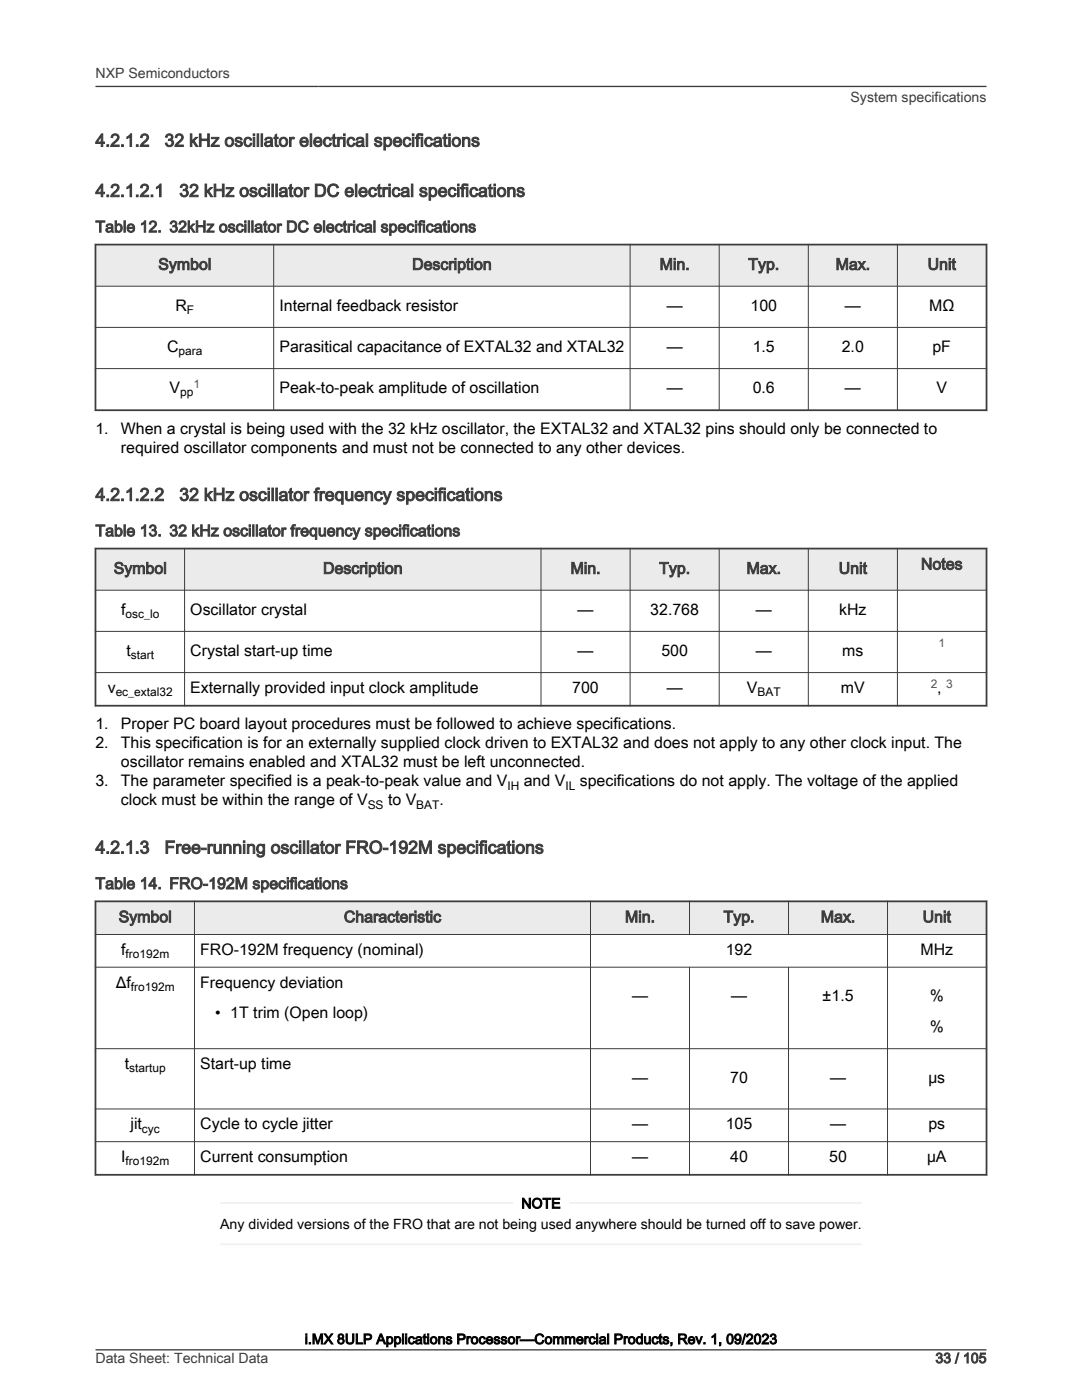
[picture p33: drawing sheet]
<svg xmlns="http://www.w3.org/2000/svg" width="216mm" height="279mm" viewBox="0 0 216 279" stroke-linecap="round" stroke-linejoin="round" font-family="sans-serif">
<defs><g id="words">
<g font-size="3.5" fill="#3c3c3c">
<text x="19" y="29.2">4.2.1.2</text>
<text x="32.8" y="29.2">32 kHz oscillator electrical specifications</text>
<text x="19" y="39.3">4.2.1.2.1</text>
<text x="35.8" y="39.3">32 kHz oscillator DC electrical specifications</text>
<text x="19" y="99.9">4.2.1.2.2</text>
<text x="35.8" y="99.9">32 kHz oscillator frequency specifications</text>
<text x="19" y="170.3">4.2.1.3</text>
<text x="32.8" y="170.3">Free-running oscillator FRO-192M specifications</text>
</g>
<g font-size="3.2" fill="#3c3c3c">
<text x="19" y="46.3">Table 12. 32kHz oscillator DC electrical specifications</text>
<text x="31.6" y="53.8">Symbol</text>
<text x="82.2" y="53.8">Description</text>
<text x="131.6" y="53.8">Min.</text>
<text x="149.3" y="53.8">Typ.</text>
<text x="166.7" y="53.8">Max.</text>
<text x="185.1" y="53.8">Unit</text>
<text x="19" y="107">Table 13. 32 kHz oscillator frequency specifications</text>
<text x="183.8" y="113.7">Notes</text>
<text x="22.7" y="114.5">Symbol</text>
<text x="64.4" y="114.5">Description</text>
<text x="113.8" y="114.5">Min.</text>
<text x="131.5" y="114.5">Typ.</text>
<text x="149" y="114.5">Max.</text>
<text x="167.4" y="114.5">Unit</text>
<text x="19" y="177.4">Table 14. FRO-192M specifications</text>
<text x="23.7" y="184.1">Symbol</text>
<text x="68.6" y="184.1">Characteristic</text>
<text x="124.7" y="184.1">Min.</text>
<text x="144.4" y="184.1">Typ.</text>
<text x="163.8" y="184.1">Max.</text>
<text x="184.1" y="184.1">Unit</text>
</g>
<g font-size="3.2">
<text x="35" y="62.1">R</text>
<text x="55.8" y="62.1">Internal feedback resistor</text>
<text x="133" y="62.1">—</text>
<text x="149.8" y="62.1">100</text>
<text x="168.6" y="62.1">—</text>
<text x="185.4" y="62.1">MΩ</text>
<text x="33.3" y="70.3">C</text>
<text x="55.8" y="70.3">Parasitical capacitance of EXTAL32 and XTAL32</text>
<text x="133" y="70.3">—</text>
<text x="150.2" y="70.3">1.5</text>
<text x="168" y="70.3">2.0</text>
<text x="186.1" y="70.3">pF</text>
<text x="33.8" y="78.5">V</text>
<text x="55.8" y="78.5">Peak-to-peak amplitude of oscillation</text>
<text x="133" y="78.5">—</text>
<text x="150.2" y="78.5">0.6</text>
<text x="168.6" y="78.5">—</text>
<text x="186.9" y="78.5">V</text>
<text x="19" y="86.5">1.</text>
<text x="24.1" y="86.5">When a crystal is being used with the 32 kHz oscillator, the EXTAL32 and XTAL32 pins should only be connected to</text>
<text x="24.1" y="90.3">required oscillator components and must not be connected to any other devices.</text>
<text x="24.2" y="122.7">f</text>
<text x="38" y="122.7">Oscillator crystal</text>
<text x="115.3" y="122.7">—</text>
<text x="129.8" y="122.7">32.768</text>
<text x="150.8" y="122.7">—</text>
<text x="167.4" y="122.7">kHz</text>
<text x="25.2" y="130.9">t</text>
<text x="38" y="130.9">Crystal start-up time</text>
<text x="115.3" y="130.9">—</text>
<text x="132" y="130.9">500</text>
<text x="150.8" y="130.9">—</text>
<text x="168.1" y="130.9">ms</text>
<text x="21.5" y="138.3">v</text>
<text x="38" y="138.3">Externally provided input clock amplitude</text>
<text x="114.2" y="138.3">700</text>
<text x="133" y="138.3">—</text>
<text x="149" y="138.3">V</text>
<text x="167.8" y="138.3">mV</text>
<text x="187" y="138.3">,</text>
<text x="19" y="145.5">1.</text>
<text x="19" y="149.3">2.</text>
<text x="24.1" y="145.5">Proper PC board layout procedures must be followed to achieve specifications.</text>
<text x="24.1" y="149.3">This specification is for an externally supplied clock driven to EXTAL32 and does not apply to any other clock input. The</text>
<text x="24.1" y="153.1">oscillator remains enabled and XTAL32 must be left unconnected.</text>
<text x="19" y="156.9">3.</text>
<text x="24.1" y="160.8">clock must be within the range of V</text>
<text x="24.1" y="156.9">The parameter specified is a peak-to-peak value and V</text>
<text x="77.4" y="160.8">to V</text>
<text x="87.7" y="160.8">.</text>
<text x="104.5" y="156.9">and V</text>
<text x="115.7" y="156.9">specifications do not apply. The voltage of the applied</text>
<text x="24.2" y="190.6">f</text>
<text x="40" y="190.6">FRO-192M frequency (nominal)</text>
<text x="144.8" y="190.6">192</text>
<text x="183.7" y="190.6">MHz</text>
<text x="23.1" y="197.1">Δf</text>
<text x="40" y="197.1">Frequency deviation</text>
<text x="43" y="203.2">• 1T trim (Open loop)</text>
<text x="126.1" y="199.9">—</text>
<text x="145.9" y="199.9">—</text>
<text x="164.1" y="199.9">±1.5</text>
<text x="185.5" y="199.9">%</text>
<text x="185.5" y="206">%</text>
<text x="24.9" y="213.4">t</text>
<text x="40" y="213.4">Start-up time</text>
<text x="126.1" y="216.1">—</text>
<text x="145.7" y="216.1">70</text>
<text x="165.6" y="216.1">—</text>
<text x="185.3" y="216.1">μs</text>
<text x="26" y="225.4">jit</text>
<text x="40" y="225.4">Cycle to cycle jitter</text>
<text x="126.1" y="225.4">—</text>
<text x="144.8" y="225.4">105</text>
<text x="165.6" y="225.4">—</text>
<text x="185.3" y="225.4">ps</text>
<text x="24.2" y="231.9">I</text>
<text x="40" y="231.9">Current consumption</text>
<text x="126.1" y="231.9">—</text>
<text x="145.7" y="231.9">40</text>
<text x="165.4" y="231.9">50</text>
<text x="185" y="231.9">μA</text>
</g>
<g font-size="2.8" fill="#3c3c3c">
<text x="19" y="15.6">NXP Semiconductors</text>
<text x="169.7" y="20.4">System specifications</text>
<text x="19" y="272">Data Sheet: Technical Data</text>
<text x="186.7" y="272">33 / 105</text>
</g>
<g font-size="2.8">
<text x="43.9" y="245.2">Any divided versions of the FRO that are not being used anywhere should be turned off to save power.</text>
<text x="104" y="241.1">NOTE</text>
<text x="60.8" y="268.2">i.MX 8ULP Applications Processor—Commercial Products, Rev. 1, 09/2023</text>
</g>
<g font-size="2.4">
<text x="37.3" y="62.7">F</text>
<text x="35.6" y="70.9">para</text>
<text x="35.9" y="79.1">pp</text>
<text x="25" y="123.4">osc_lo</text>
<text x="26.1" y="131.6">start</text>
<text x="23.1" y="138.9">ec_extal32</text>
<text x="151.1" y="138.9">BAT</text>
<text x="73.4" y="161.4">SS</text>
<text x="83.1" y="161.4">BAT</text>
<text x="101.3" y="157.6">IH</text>
<text x="112.8" y="157.6">IL</text>
<text x="25" y="191.2">fro192m</text>
<text x="26.1" y="197.7">fro192m</text>
<text x="25.8" y="214">startup</text>
<text x="28.3" y="226">cyc</text>
<text x="25" y="232.6">fro192m</text>
</g>
<g font-size="2.4" fill="#00f">
<text x="38.6" y="77.4">1</text>
<text x="187.3" y="129">1</text>
<text x="185.7" y="137.3">2</text>
<text x="188.8" y="137.3">3</text>
</g>
</g></defs>
<path d="M19 48.8h177.8v8.3h-177.8z" fill-rule="evenodd" fill="#ebebeb"/>
<path d="M18.9 48.8h178.1M19 48.6v33.4M196.8 48.6v33.4M18.9 81.9h178.1" fill="none" stroke="#3c3c3c" stroke-width=".35"/>
<path d="M18.9 57.1h178.1M54.6 48.6v33.4M125.7 48.6v33.4M143.5 48.6v33.4M161.3 48.6v33.4M179.1 48.6v33.4M18.9 65.3h178.1M18.9 73.6h178.1" fill="none" stroke="#3c3c3c" stroke-width=".2"/>
<path d="M19 109.5h177.8v8.3h-177.8z" fill-rule="evenodd" fill="#ebebeb"/>
<path d="M18.9 109.5h178.1M19 109.3v31.7M196.8 109.3v31.7M18.9 140.8h178.1" fill="none" stroke="#3c3c3c" stroke-width=".35"/>
<path d="M18.9 117.8h178.1M36.8 109.3v31.7M107.9 109.3v31.7M125.7 109.3v31.7M143.5 109.3v31.7M161.3 109.3v31.7M179.1 109.3v31.7M18.9 126h178.1M18.9 134.2h178.1" fill="none" stroke="#3c3c3c" stroke-width=".2"/>
<path d="M19 179.9h177.8v6.6h-177.8z" fill-rule="evenodd" fill="#ebebeb"/>
<path d="M18.9 179.9h178.1M19 179.7v54.9M196.8 179.7v54.9M18.9 234.5h178.1" fill="none" stroke="#3c3c3c" stroke-width=".35"/>
<path d="M38.8 179.7v54.9M117.8 179.7v54.9M137.6 179.7v6.8M157.3 179.7v6.8M177.1 179.7v54.9M18.9 186.5h178.1M18.9 193h178.1M137.6 192.9v41.7M157.3 192.9v41.7M18.9 209.3h178.1M18.9 221.3h178.1M18.9 227.8h178.1" fill="none" stroke="#3c3c3c" stroke-width=".2"/>
<path d="M43.9 240.1h128.1" fill="none" stroke="#eef1f3" stroke-width=".35"/>
<path d="M102.5 239h10.9v2.8h-10.9z" fill-rule="evenodd" fill="#fff"/>
<path d="M43.9 248.3h128.1" fill="none" stroke="#eef1f3" stroke-width=".35"/>
<path d="M19 17.3h177.8M19 269.4h177.8" fill="none" stroke="#3c3c3c" stroke-width=".26"/>
<use href="#words"/>
</svg>
